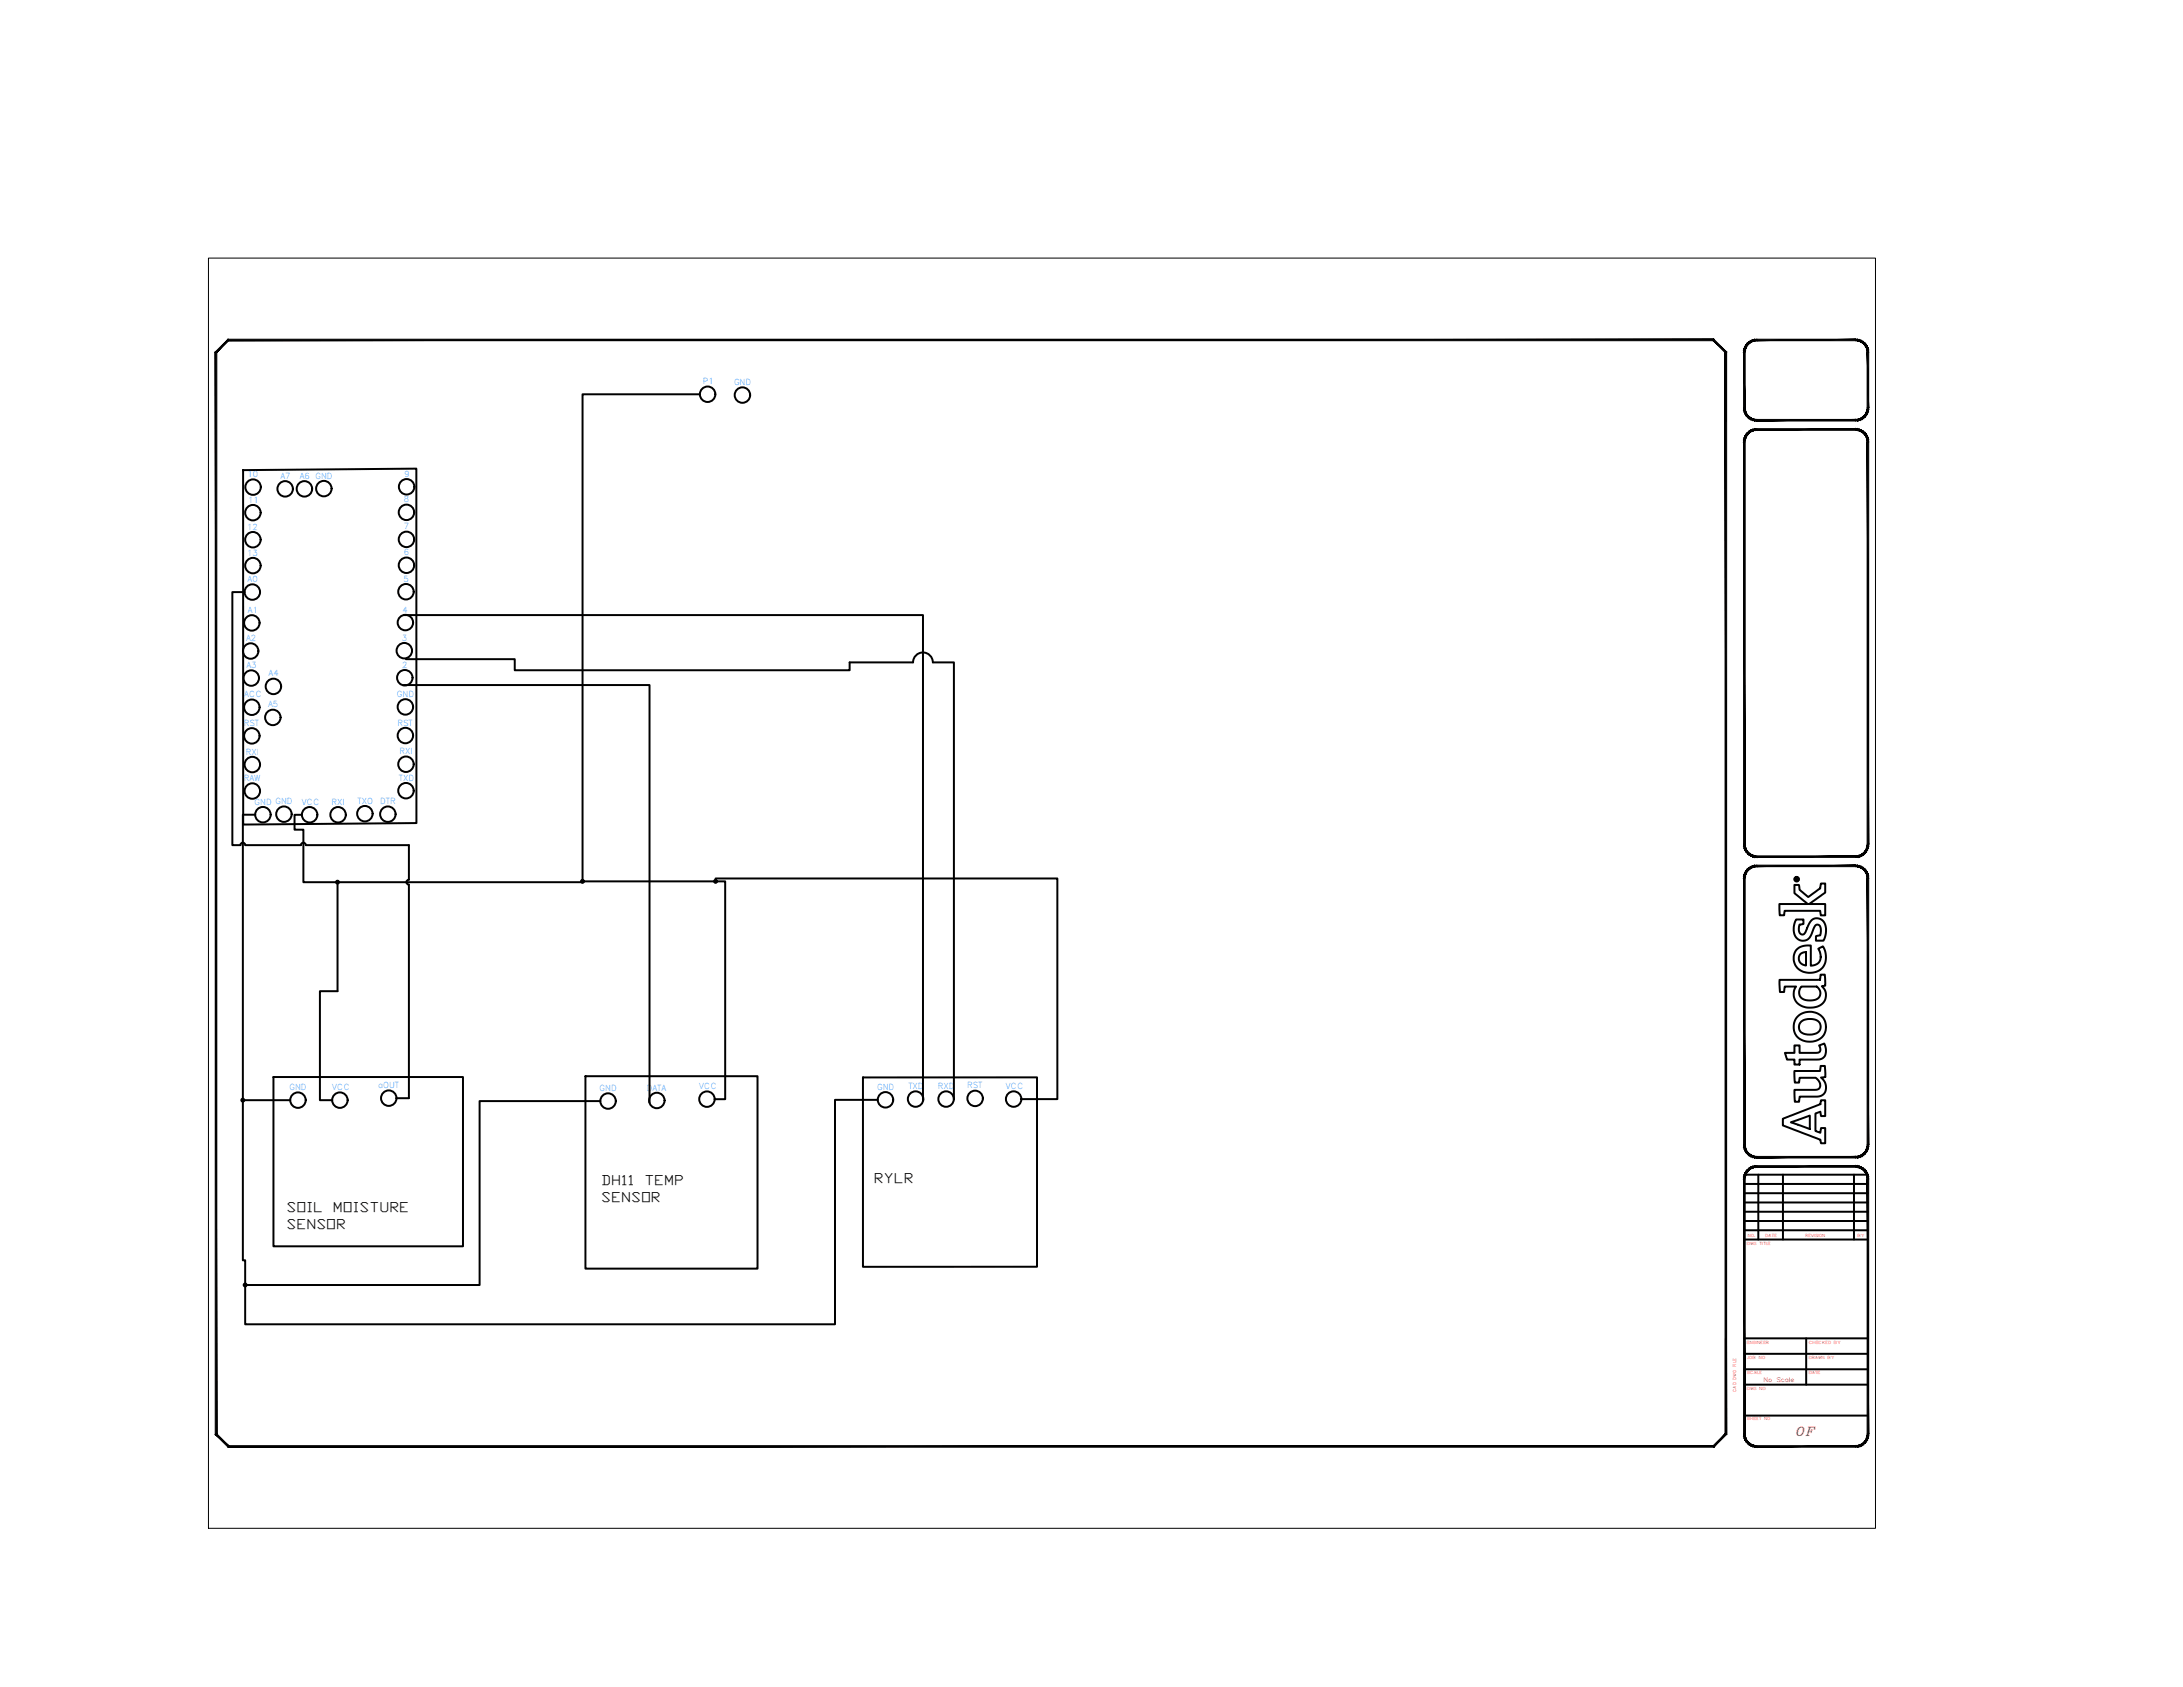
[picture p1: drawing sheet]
<svg xmlns="http://www.w3.org/2000/svg" width="279mm" height="216mm" viewBox="0 0 279 216" stroke-linecap="round" stroke-linejoin="round" font-family="sans-serif">
<defs><g id="words">
<g font-size="1.8">
<text x="36.7" y="155.2">SOIL</text>
<text x="42.6" y="155.2">MOISTURE</text>
<text x="77" y="151.7">DH11</text>
<text x="77" y="153.8">SENSOR</text>
<text x="82.5" y="151.7">TEMP</text>
<text x="111.8" y="151.4">RYLR</text>
<text x="36.7" y="157.3">SENSOR</text>
</g>
<text font-size="1.6" fill="#f00" x="229.9" y="183.8">OF</text>
<g font-size="1.1" fill="#007fff">
<text x="90" y="49.2">P1</text>
<text x="93.9" y="49.3">GND</text>
<text x="31.7" y="61.1">10</text>
<text x="31.8" y="64.3">11</text>
<text x="35.9" y="61.3">A7</text>
<text x="38.4" y="61.3">A6 GND</text>
<text x="51.7" y="64.3">8</text>
<text x="51.7" y="61">9</text>
<text x="31.6" y="71.1">13</text>
<text x="31.6" y="67.8">12</text>
<text x="51.7" y="71.1">6</text>
<text x="51.7" y="67.8">7</text>
<text x="31.7" y="74.5">A0</text>
<text x="51.6" y="74.5">5</text>
<text x="31.5" y="82">A2</text>
<text x="31.7" y="78.4">A1</text>
<text x="51.4" y="82">3</text>
<text x="51.5" y="78.4">4</text>
<text x="31.3" y="89.2">ACC</text>
<text x="31.5" y="85.5">A3</text>
<text x="34.4" y="86.6">A4</text>
<text x="50.8" y="89.2">GND</text>
<text x="51.5" y="85.5">2</text>
<text x="31.2" y="92.9">RST</text>
<text x="34.3" y="90.5">A5</text>
<text x="50.9" y="92.9">RST</text>
<text x="31.2" y="100">RAW</text>
<text x="31.5" y="96.6">RXI</text>
<text x="51" y="99.9">TXD</text>
<text x="51.1" y="96.5">RXI</text>
<text x="32.6" y="103">GND GND</text>
<text x="38.7" y="103">VCC</text>
<text x="42.4" y="103">RXI</text>
<text x="45.8" y="102.9">TXO</text>
<text x="48.7" y="102.9">DTR</text>
<text x="37.1" y="139.5">GND</text>
<text x="42.5" y="139.5">VCC</text>
<text x="48.4" y="139.3">aOUT</text>
<text x="76.8" y="139.6">GND</text>
<text x="82.8" y="139.6">DATA</text>
<text x="89.5" y="139.4">VCC</text>
<text x="112.3" y="139.5">GND</text>
<text x="116.3" y="139.4">TXD</text>
<text x="120" y="139.4">RXD</text>
<text x="123.8" y="139.3">RST</text>
<text x="128.8" y="139.4">VCC</text>
</g>
<text font-size=".8" fill="#f00" x="225.7" y="176.8">No Scale</text>
<g font-size=".5" fill="#f00">
<text x="223.6" y="159.3">DWG TITLE</text>
<text x="223.7" y="158.3">NO.</text>
<text x="225.9" y="158.3">DATE</text>
<text x="231" y="158.3">REVISION</text>
<text x="237.7" y="158.3">BY</text>
<text x="223.6" y="172">ENGINEER</text>
<text x="223.6" y="173.9">JOB NO</text>
<text x="231.5" y="172">CHECKED BY</text>
<text x="231.5" y="173.9">DRAWN BY</text>
<text x="222.2" y="178.2" transform="rotate(-90 222.2 178.2)">CAD DWG FILE</text>
<text x="223.6" y="177.9">DWG NO</text>
<text x="223.6" y="175.8">SCALE</text>
<text x="231.5" y="175.8">DATE</text>
<text x="223.6" y="181.8">SHEET NO</text>
</g>
</g></defs>
<!-- layer: TITLE -->
<g fill="#000" stroke="#000" stroke-width=".13">
<path d="M223.2 52.2h.2l-.2 .3zM223.4 52.2l-.2 .3 .2-.1zM223.2 52.5l.2-.1-.2 .3zM223.4 52.4l-.2 .3h.2zM223.2 52.7h.2v.3zM223.4 52.7v.3l.1-.1zM223.4 53l.1-.1v.3zM223.5 52.9v.3l.1-.1zM223.5 53.2l.1-.1 .1 .3zM223.6 53.1l.1 .3 .1-.2zM223.8 53.2l.1 .4-.2-.2zM223.8 53.2l.1 .4 .1-.2zM224 53.4l.1 .3-.2-.1zM224 53.4l.1 .3 .1-.2zM224.2 53.5l.1 .3-.2-.1zM224.2 53.5l.1 .3 .1-.2zM224.4 53.6l.2 .3-.3-.1zM224.4 53.6l.2 .3v-.2zM224.6 53.7l.2 .2h-.2zM224.6 53.7l.2 .2v-.2z"/>
<path d="M223.2 45.1l.2 7.1v-7.1zM223.2 45.1l.2 7.1h-.2z"/>
<path d="M223.2 56.5l.2 51.6v-51.6zM223.2 56.5l.2 51.6h-.2z"/>
<path d="M224.6 43.4h.2v.2zM224.6 43.4v.2h.2zM224.3 43.5l.3-.1v.2zM224.3 43.5l.1 .2 .2-.1zM224.1 43.6l.2-.1 .1 .2zM224.1 43.6l.1 .2 .2-.1zM223.9 43.7l.2-.1 .1 .2zM223.9 43.7l.1 .2 .2-.1zM223.7 43.9l.2-.2 .1 .2zM223.7 43.9l.1 .1 .2-.1zM223.7 43.9l.1 .1-.3 .1zM223.5 44.1l.1 .1 .2-.2zM223.5 44.1l.1 .1-.2 .1zM223.4 44.3l.1 .1 .1-.2zM223.4 44.3l.1 .1-.3 .2zM223.2 44.6h.2l.1-.2zM223.2 44.6h.2l-.2 .2zM223.2 44.8l.2 .1v-.3zM223.2 44.8l.2 .1-.2 .2zM223.4 44.9l-.2 .2h.2z"/>
<path d="M224.6 54.9h.2v.2zM224.6 54.9v.2h.2zM224.3 54.9h.3v.2zM224.3 54.9l.1 .2h.2zM224.1 55.1l.2-.2 .1 .2zM224.1 55.1l.1 .1 .2-.1zM223.9 55.2l.2-.1 .1 .1zM223.9 55.2l.1 .2 .2-.2zM223.7 55.4l.2-.2 .1 .2zM223.7 55.4l.1 .1 .2-.1zM223.7 55.4l.1 .1-.3 .1zM223.5 55.6l.1 .1 .2-.2zM223.5 55.6l.1 .1-.2 .1zM223.4 55.8l.1 .1 .1-.2zM223.4 55.8l.1 .1-.3 .1zM223.2 56l.2 .1 .1-.2zM223.2 56l.2 .1-.2 .2zM223.2 56.3h.2v-.2zM223.2 56.3h.2l-.2 .2zM223.4 56.3l-.2 .2h.2z"/>
<path d="M237.5 53.7l.3 .2h-.3zM237.5 53.7l.3 .2-.1-.2zM237.7 53.7l.3 .1-.2 .1zM237.7 53.7l.3 .1-.1-.2zM237.9 53.6l.4 .1-.3 .1zM237.9 53.6l.4 .1-.1-.2zM238.2 53.5l.3 .1-.2 .1zM238.2 53.5l.3 .1-.1-.2zM238.4 53.4h.3l-.2 .2zM238.4 53.4h.3l-.2-.2zM238.5 53.2h.3l-.1 .2zM238.7 53.1l-.2 .1h.3zM238.7 53.1l.3-.1-.2 .2zM238.8 52.9l-.1 .2 .3-.1zM238.8 52.9l.3-.2-.1 .3zM238.9 52.7l-.1 .2 .3-.2zM238.9 52.7l.3-.2-.1 .2zM239 52.4l-.1 .3 .3-.2zM239.2 52.2v.3l-.2-.1zM239 52.2v.2l.2-.2z"/>
<path d="M224.8 55.1h12.7v-.2zM224.8 54.9h12.7l-12.7 .2z"/>
<path d="M224.8 53.9h12.7v-.2zM224.8 53.7h12.7l-12.7 .2z"/>
<path d="M224.8 43.6h12.7v-.2zM224.8 43.4h12.7l-12.7 .2z"/>
<path d="M239.2 44.8v.3h-.2zM239 44.9v.2l.2-.3zM239.1 44.6l.1 .2-.2 .1zM238.9 44.6l.1 .3 .1-.3zM239 44.3l.1 .3h-.2zM238.8 44.4l.1 .2 .1-.3zM238.8 44.1l.2 .2-.2 .1zM238.7 44.2l.1 .2v-.3zM238.7 43.9l.1 .2-.1 .1zM238.7 43.9l-.2 .1 .2 .2zM238.5 43.7l.2 .2-.2 .1zM238.5 43.7l-.1 .2 .1 .1zM238.3 43.6l.2 .1-.1 .2zM238.3 43.6l-.1 .2 .2 .1zM238 43.5l.3 .1-.1 .2zM238 43.5l-.1 .2 .3 .1zM237.8 43.4l.2 .1-.1 .2zM237.8 43.4l-.1 .2 .2 .1zM237.5 43.4h.3l-.1 .2zM237.5 43.4v.2h.2z"/>
<path d="M239.2 56.3v.2h-.2zM239 56.3v.2l.2-.2zM239.1 56l.1 .3h-.2zM238.9 56.1l.1 .2 .1-.3zM239 55.8l.1 .2-.2 .1zM238.8 55.9l.1 .2 .1-.3zM238.8 55.6l.2 .2-.2 .1zM238.7 55.7l.1 .2v-.3zM238.7 55.4l.1 .2-.1 .1zM238.7 55.4l-.2 .1 .2 .2zM238.5 55.2l.2 .2-.2 .1zM238.5 55.2l-.1 .2 .1 .1zM238.3 55.1l.2 .1-.1 .2zM238.3 55.1l-.1 .1 .2 .2zM238 54.9l.3 .2-.1 .1zM238 54.9l-.1 .2 .3 .1zM237.8 54.9h.2l-.1 .2zM237.8 54.9l-.1 .2h.2zM237.5 54.9h.3l-.1 .2zM237.5 54.9v.2h.2z"/>
<path d="M239 45.1l.2 7.1v-7.1zM239 45.1l.2 7.1h-.2z"/>
<path d="M239 56.5l.2 51.6v-51.6zM239 56.5l.2 51.6h-.2z"/>
<path d="M223.2 108.1h.2l-.2 .2zM223.4 108.1l-.2 .2h.2zM223.2 108.3h.2l-.2 .3zM223.4 108.3l-.2 .3 .2-.1zM223.2 108.6l.2-.1v.3zM223.4 108.5v.3l.1-.1zM223.4 108.8l.1-.1v.3zM223.5 108.7v.3l.1-.1zM223.5 109l.1-.1 .1 .3zM223.6 108.9l.1 .3 .1-.1zM223.7 109.2l.1-.1 .1 .3zM223.8 109.1l.1 .3 .1-.1zM224 109.3l.1 .2-.2-.1zM224 109.3l.1 .2 .1-.1zM224.2 109.4l.1 .3-.2-.2zM224.2 109.4l.1 .3 .1-.2zM224.4 109.5l.2 .2h-.3zM224.4 109.5l.2 .2v-.2zM224.6 109.5l.2 .2h-.2zM224.6 109.5l.2 .2v-.2z"/>
<path d="M223.2 112.4l.2 34.1v-34.1zM223.2 112.4l.2 34.1h-.2z"/>
<path d="M224.6 110.7h.2v.2zM224.6 110.7v.2h.2zM224.3 110.8l.3-.1v.2zM224.3 110.8l.1 .2 .2-.1zM224.1 110.9l.2-.1 .1 .2zM224.1 110.9l.1 .2 .2-.1zM223.9 111l.2-.1 .1 .2zM223.9 111l.1 .2 .2-.1zM223.7 111.2l.2-.2 .1 .2zM223.7 111.2l.1 .1 .2-.1zM223.7 111.2l.1 .1-.3 .1zM223.5 111.4l.1 .1 .2-.2zM223.5 111.4l.1 .1-.2 .1zM223.4 111.6l.1 .1 .1-.2zM223.4 111.6l.1 .1-.3 .2zM223.2 111.9h.2l.1-.2zM223.2 111.9h.2l-.2 .2zM223.2 112.1l.2 .1v-.3zM223.2 112.1l.2 .1-.2 .2zM223.4 112.2l-.2 .2h.2z"/>
<path d="M224.8 110.7v.2l12.7-.2zM224.8 110.9l12.7-.2v.2z"/>
<path d="M224.8 109.5v.2l12.7-.2zM224.8 109.7l12.7-.2v.2z"/>
<path d="M237.5 109.5l.3 .2h-.3zM237.5 109.5l.3 .2-.1-.2zM237.7 109.5l.3 .2h-.2zM237.7 109.5l.3 .2-.1-.2zM237.9 109.5h.4l-.3 .2zM237.9 109.5h.4l-.1-.1zM238.2 109.4h.3l-.2 .1zM238.2 109.4h.3l-.1-.1zM238.4 109.3l.3-.1-.2 .2zM238.4 109.3l.3-.1-.2-.1zM238.5 109.1l.3-.1-.1 .2zM238.7 108.9l-.2 .2 .3-.1zM238.7 108.9l.3-.1-.2 .2zM238.8 108.7l-.1 .2 .3-.1zM238.8 108.7l.3-.1-.1 .2zM238.9 108.5l-.1 .2 .3-.1zM238.9 108.5l.3-.2-.1 .3zM239 108.3l-.1 .2 .3-.2zM239.2 108.1v.2h-.2zM239 108.1v.2l.2-.2z"/>
<path d="M239.2 112.1v.3h-.2zM239 112.2v.2l.2-.3zM239.1 111.9l.1 .2-.2 .1zM238.9 111.9l.1 .3 .1-.3zM239 111.6l.1 .3h-.2zM238.8 111.7l.1 .2 .1-.3zM238.8 111.4l.2 .2-.2 .1zM238.7 111.5l.1 .2v-.3zM238.7 111.2l.1 .2-.1 .1zM238.7 111.2l-.2 .1 .2 .2zM238.5 111l.2 .2-.2 .1zM238.5 111l-.1 .2 .1 .1zM238.3 110.9l.2 .1-.1 .2zM238.3 110.9l-.1 .2 .2 .1zM238 110.8l.3 .1-.1 .2zM238 110.8l-.1 .2 .3 .1zM237.8 110.7l.2 .1-.1 .2zM237.8 110.7l-.1 .2 .2 .1zM237.5 110.7h.3l-.1 .2zM237.5 110.7v.2h.2z"/>
<path d="M239 112.4l.2 34.1v-34.1zM239 112.4l.2 34.1h-.2z"/>
<path d="M223.2 146.5h.2l-.2 .3zM223.4 146.5l-.2 .3 .2-.1zM223.2 146.8l.2-.1-.2 .3zM223.4 146.7l-.2 .3h.2zM223.2 147h.2v.3zM223.4 147v.3l.1-.1zM223.4 147.3l.1-.1v.3zM223.5 147.2v.3l.1-.1zM223.5 147.5l.1-.1 .1 .3zM223.6 147.4l.1 .3 .1-.1zM223.7 147.7l.1-.1 .1 .3zM223.8 147.6l.1 .3 .1-.2zM224 147.7l.1 .3-.2-.1zM224 147.7l.1 .3 .1-.2zM224.2 147.8l.1 .3-.2-.1zM224.2 147.8l.1 .3 .1-.2zM224.4 147.9l.2 .3-.3-.1zM224.4 147.9l.2 .3v-.2zM224.6 148l.2 .2h-.2zM224.6 148l.2 .2v-.2z"/>
<path d="M223.2 150.9l.2 32.6v-32.6zM223.2 150.9l.2 32.6h-.2z"/>
<path d="M224.6 149.2h.2v.2zM224.6 149.2v.2h.2zM224.3 149.3l.3-.1v.2zM224.3 149.3l.1 .2 .2-.1zM224.1 149.4l.2-.1 .1 .2zM224.1 149.4l.1 .1h.2zM223.9 149.5l.2-.1 .1 .1zM223.9 149.5l.1 .2 .2-.2zM223.7 149.7l.2-.2 .1 .2zM223.7 149.7l.1 .1 .2-.1zM223.7 149.7l.1 .1-.3 .1zM223.5 149.9l.1 .1 .2-.2zM223.5 149.9l.1 .1-.2 .1zM223.4 150.1l.1 .1 .1-.2zM223.4 150.1l.1 .1-.3 .1zM223.2 150.3l.2 .1 .1-.2zM223.2 150.3l.2 .1-.2 .2zM223.2 150.6h.2v-.2zM223.2 150.6h.2l-.2 .3zM223.4 150.6l-.2 .3h.2z"/>
<path d="M224.8 149.2v.2l12.7-.2zM224.8 149.4l12.7-.2v.2z"/>
<path d="M224.8 148v.2l12.7-.2zM224.8 148.2l12.7-.2v.2z"/>
<path d="M237.5 148l.3 .2h-.3zM237.5 148l.3 .2-.1-.2zM237.7 148l.3 .1-.2 .1zM237.7 148l.3 .1-.1-.2zM237.9 147.9l.4 .1-.3 .1zM237.9 147.9l.4 .1-.1-.2zM238.2 147.8l.3 .1-.2 .1zM238.2 147.8l.3 .1-.1-.2zM238.4 147.7h.3l-.2 .2zM238.4 147.7h.3l-.2-.1zM238.5 147.6l.3-.1-.1 .2zM238.7 147.4l-.2 .2 .3-.1zM238.7 147.4l.3-.1-.2 .2zM238.8 147.2l-.1 .2 .3-.1zM238.8 147.2l.3-.2-.1 .3zM238.9 147l-.1 .2 .3-.2zM238.9 147l.3-.2-.1 .2zM239 146.7l-.1 .3 .3-.2zM239.2 146.5v.3l-.2-.1zM239 146.5v.2l.2-.2z"/>
<path d="M239.2 150.6v.3h-.2zM239 150.6v.3l.2-.3zM239.1 150.3l.1 .3h-.2zM238.9 150.4l.1 .2 .1-.3zM239 150.1l.1 .2-.2 .1zM238.8 150.2l.1 .2 .1-.3zM238.8 149.9l.2 .2-.2 .1zM238.7 150l.1 .2v-.3zM238.7 149.7l.1 .2-.1 .1zM238.7 149.7l-.2 .1 .2 .2zM238.5 149.5l.2 .2-.2 .1zM238.5 149.5l-.1 .2 .1 .1zM238.3 149.4l.2 .1-.1 .2zM238.3 149.4l-.1 .1 .2 .2zM238 149.3l.3 .1-.1 .1zM238 149.3l-.1 .2h.3zM237.8 149.2l.2 .1-.1 .2zM237.8 149.2l-.1 .2 .2 .1zM237.5 149.2h.3l-.1 .2zM237.5 149.2v.2h.2z"/>
<path d="M239 150.9l.2 32.6v-32.6zM239 150.9l.2 32.6h-.2z"/>
<path d="M220.8 45.1v138.4l.2 .1zM220.8 45.1l.2-.1v138.6zM219.3 43.6l1.5 1.5 .2-.1zM219.4 43.4l1.6 1.6-1.7-1.4zM29.3 43.6h190l.1-.2zM29.2 43.4h190.2l-190.1 .2zM29.2 43.4l-1.5 1.7 1.6-1.5zM27.5 45l1.7-1.6-1.5 1.7zM27.5 45l.2 138.5v-138.4zM27.5 45l.2 138.5-.2 .1zM27.5 183.6l1.8 1.4-1.6-1.5zM27.5 183.6l1.8 1.4-.1 .2zM29.3 185l-.1 .2 190.1-.2zM29.2 185.2l190.1-.2 .1 .2zM219.3 185l.1 .2 1.4-1.7zM220.8 183.5l.2 .1-1.6 1.6z"/>
<path d="M223.2 183.5h.2l-.2 .3zM223.4 183.5l-.2 .3h.2zM223.2 183.8h.2l-.2 .3zM223.4 183.8l-.2 .3 .2-.1zM223.2 184.1l.2-.1v.3zM223.4 184v.3l.1-.1zM223.4 184.3l.1-.1v.3zM223.5 184.2v.3l.1-.1zM223.5 184.5l.1-.1 .1 .3zM223.6 184.4l.1 .3 .1-.1zM223.7 184.7l.1-.1 .1 .3zM223.8 184.6l.1 .3 .1-.2zM224 184.7l.1 .3-.2-.1zM224 184.7l.1 .3 .1-.1zM224.2 184.9l.1 .2-.2-.1zM224.2 184.9l.1 .2 .1-.2zM224.4 184.9l.2 .3-.3-.1zM224.4 184.9l.2 .3v-.2zM224.6 185l.2 .2h-.2zM224.6 185l.2 .2v-.2z"/>
<path d="M224.8 185v.2l12.7-.2zM224.8 185.2l12.7-.2v.2z"/>
<path d="M237.5 185l.3 .2h-.3zM237.5 185l.3 .2-.1-.2zM237.7 185l.3 .1-.2 .1zM237.7 185l.3 .1-.1-.2zM237.9 184.9l.4 .1-.3 .1zM237.9 184.9l.4 .1-.1-.1zM238.2 184.9h.3l-.2 .1zM238.2 184.9h.3l-.1-.2zM238.4 184.7h.3l-.2 .2zM238.4 184.7h.3l-.2-.1zM238.5 184.6l.3-.1-.1 .2zM238.7 184.4l-.2 .2 .3-.1zM238.7 184.4l.3-.1-.2 .2zM238.8 184.2l-.1 .2 .3-.1zM238.8 184.2l.3-.1-.1 .2zM238.9 184l-.1 .2 .3-.1zM238.9 184l.3-.2-.1 .3zM239 183.8l-.1 .2 .3-.2zM239.2 183.5v.3h-.2zM239 183.5v.3l.2-.3z"/>
</g>
<g fill="none" stroke="#000" stroke-width=".25">
<path d="M220.9 45.1v8.8M223.3 158.6h15.8M223.3 150.3h15.8M223.3 151.5h15.8M223.3 152.7h15.8M223.3 153.9h15.8M223.3 155.1h15.8M223.3 156.3h15.8M223.3 157.4h15.8M225 150.3v8.3M228.2 150.3v8.3M237.3 150.3v8.3"/>
<path d="M220.9 171.3v12.2M223.3 171.3h15.8M223.3 173.3h15.8M223.3 175.2h15.8M223.3 177.2h15.8M231.2 171.3v5.9M223.3 181.2h15.8"/>
</g>
<!-- layer: 0 -->
<g fill="none" stroke="#000" stroke-width=".25">
<path d="M31.1 60.2l22.2-.2v45.3l-22.2 .2zM229.7 113.3h.5l.1 .1a.6 .6 0 0 0 .4 .8l.7 .6 1.1-.8a.83 .83 0 0 0 .6-.9h.5v.8a.41 .41 0 0 1-.4 .6l-1.6 1.2h2v1.4h-.6v-.5h-4.6l-.1 .5h-.5l-.1-1.4h3.7l-1.7-1.4zM229.9 117.7h.9v.6a.44 .44 0 0 0-.5 .1 .44 .44 0 0 0-.1 .5 .48 .48 0 0 0 .2 .6 .48 .48 0 0 0 .6-.1l.1-.2a2.31 2.31 0 0 1 1.1-1.6 1.24 1.24 0 0 1 1.5 1.4v.4a1.11 1.11 0 0 1-.4 1h-.9v-.6l.6-.1 .1-.6a.56 .56 0 0 0-.6-.7 1.36 1.36 0 0 0-.6 .9 1.21 1.21 0 0 1-1.4 1.1 1.21 1.21 0 0 1-.9-1.5l.1-.7zM35 137.8h24.3v21.7h-24.3zM74.9 137.7h22.1v24.7h-22.1zM110.4 137.9h22.3v24.2h-22.3zM227.8 125.4h5.1l.1-.7h.6v1.4l-.4 .1a1.57 1.57 0 0 1 .4 1.8 1.57 1.57 0 0 1-1.6 .9 1.9 1.9 0 0 1-2.4-1.7v-.5l.3-.4h-1.5l-.1 .7h-.5zM228.5 134.7h1.2v-.9h.6v.9h1.9a.57 .57 0 0 0 .7-.2 .57 .57 0 0 0-.1-.7l.7-.2a1.43 1.43 0 0 1-.4 1.9l-.5 .1h-2.3v.6h-.6v-.6h-1zM229.7 137.1h3.2l.1-.7h.6v1.4l-.5 .1a1.39 1.39 0 0 1 0 2.3l-.5 .1h-2.3v.7l-.6-.1a2.74 2.74 0 0 1 0-1.4h2.4a.68 .68 0 0 0 .8-.3 .68 .68 0 0 0-.1-.9 .72 .72 0 0 0-1-.4h-1.5v.6h-.6zM229.9 121.6a1.91 1.91 0 0 1 1.9-.5v2.4a1.11 1.11 0 0 0 1-.4 1.11 1.11 0 0 0 .2-1.1l-.3-.6 .6-.3a2.11 2.11 0 0 1-.8 3.3 2.11 2.11 0 0 1-2.9-1.6v-.6zM230.1 130.1a2.17 2.17 0 0 1 3.5 .8 2 2 0 0 1-2.7 2.3 1.88 1.88 0 0 1-.8-3.1zM230.4 122.1l.4-.2 .4-.1v1.7a.85 .85 0 0 1-.9-.5 .85 .85 0 0 1 .1-.9z"/>
<path d="M230.5 126.3h1.6a.82 .82 0 0 1 .8 .3 .82 .82 0 0 1 0 .9 1.76 1.76 0 0 1-2.5 0l-.1-.6zM230.6 130.7a1.67 1.67 0 0 1 2.4 .4 1.01 1.01 0 0 1-1.1 1.3 1.39 1.39 0 0 1-1.6-.6 .98 .98 0 0 1 .3-1.1zM228.2 143.2l4.3-1.7a.48 .48 0 0 0 .6-.6l.5-.1v2h-.5l-.1-.5-.6 .2v2a.24 .24 0 0 0 0 .3 .24 .24 0 0 0 .3 .1l.3 .1 .1-.6h.5v1.5a.32 .32 0 0 1-.1 .4 .32 .32 0 0 1-.5-.2v-.2l-4.8-1.9zM229.2 143.6l2.4-.8v1.7z"/>
</g>
<!-- layer: LAYER_1 -->
<g fill="none" stroke="#000" stroke-width=".25">
<path d="M229.8 112.4l.2 .1 .1-.1-.1 .2h.1h-.3z"/>
<circle cx="229.9" cy="112.5" r=".06"/>
<circle cx="229.9" cy="112.5" r=".29"/>
<circle cx="230" cy="112.5" r=".25"/>
</g>
<!-- layer: SYMS -->
<g fill="none" stroke="#000" stroke-width=".25">
<circle cx="90.6" cy="50.5" r=".99"/>
<circle cx="95" cy="50.6" r=".99"/>
<circle cx="32.2" cy="79.7" r=".99"/>
<circle cx="32.3" cy="75.8" r=".99"/>
<circle cx="32.4" cy="69.1" r=".99"/>
<circle cx="32.4" cy="72.4" r=".99"/>
<circle cx="32.4" cy="65.6" r=".99"/>
<circle cx="32.4" cy="62.3" r=".99"/>
<circle cx="36.5" cy="62.6" r=".99"/>
<circle cx="39" cy="62.6" r=".99"/>
<circle cx="41.4" cy="62.5" r=".99"/>
<circle cx="51.9" cy="79.7" r=".99"/>
<circle cx="52" cy="75.7" r=".99"/>
<circle cx="52" cy="69" r=".99"/>
<circle cx="52" cy="72.3" r=".99"/>
<circle cx="52" cy="65.6" r=".99"/>
<circle cx="52" cy="62.3" r=".99"/>
<circle cx="32.1" cy="83.3" r=".99"/>
<circle cx="32.2" cy="86.8" r=".99"/>
<circle cx="32.2" cy="90.5" r=".99"/>
<circle cx="32.2" cy="94.2" r=".99"/>
<circle cx="32.3" cy="97.8" r=".99"/>
<circle cx="34.9" cy="91.8" r=".99"/>
<circle cx="35" cy="87.8" r=".99"/>
<circle cx="51.7" cy="83.3" r=".99"/>
<circle cx="51.8" cy="86.7" r=".99"/>
<circle cx="51.9" cy="94.1" r=".99"/>
<circle cx="51.9" cy="90.5" r=".99"/>
<circle cx="52" cy="97.8" r=".99"/>
<circle cx="32.3" cy="101.2" r=".99"/>
<circle cx="33.6" cy="104.3" r=".99"/>
<circle cx="36.3" cy="104.2" r=".99"/>
<circle cx="39.6" cy="104.3" r=".99"/>
<circle cx="43.2" cy="112.9" r=".06"/>
<circle cx="43.2" cy="112.9" r=".19"/>
<circle cx="43.2" cy="112.9" r=".12"/>
<circle cx="43.3" cy="104.3" r=".99"/>
<circle cx="46.7" cy="104.1" r=".99"/>
<circle cx="49.6" cy="104.2" r=".99"/>
<circle cx="52" cy="101.2" r=".99"/>
<circle cx="74.6" cy="112.8" r=".06"/>
<circle cx="74.6" cy="112.8" r=".19"/>
<circle cx="74.6" cy="112.8" r=".12"/>
<circle cx="91.6" cy="112.8" r=".06"/>
<circle cx="91.6" cy="112.8" r=".19"/>
<circle cx="91.6" cy="112.8" r=".12"/>
<circle cx="31.1" cy="140.8" r=".06"/>
<circle cx="31.1" cy="140.8" r=".19"/>
<circle cx="31.1" cy="140.8" r=".12"/>
<circle cx="38.1" cy="140.8" r=".99"/>
<circle cx="43.5" cy="140.8" r=".99"/>
<circle cx="49.8" cy="140.5" r=".99"/>
<circle cx="77.8" cy="140.9" r=".99"/>
<circle cx="84.1" cy="140.8" r=".99"/>
<circle cx="90.5" cy="140.7" r=".99"/>
<circle cx="113.3" cy="140.8" r=".99"/>
<circle cx="117.2" cy="140.7" r=".99"/>
<circle cx="121.1" cy="140.7" r=".99"/>
<circle cx="124.8" cy="140.6" r=".99"/>
<circle cx="129.7" cy="140.7" r=".99"/>
<circle cx="31.4" cy="164.4" r=".06"/>
<circle cx="31.4" cy="164.4" r=".19"/>
<circle cx="31.4" cy="164.4" r=".12"/>
</g>
<!-- layer: WIRES -->
<g fill="none" stroke="#000" stroke-width=".25">
<path d="M89.6 50.5h-15v62.4h-35.8v-6.7h-1.1v-1.9h.9M31.3 75.8h-1.6v32.4h1.1a.31 .31 0 0 1 .3-.4 .31 .31 0 0 1 .3 .4h7.1a.31 .31 0 0 1 .3-.4 .31 .31 0 0 1 .3 .4h13.2v4.4M51.7 78.7h66.4v62.1M51.7 87.7h31.4v53.4M52 84.4h13.9v1.4h42.8v-1h8.2a1.26 1.26 0 0 1 1.2-1.3 1.26 1.26 0 0 1 1.3 1.3M119.4 84.8h2.7v55.8M32.7 104.3h-1.6v36.5h6M43.2 112.9v14h-2.3v13.9h1.6M52.3 112.6a.31 .31 0 0 0-.3 .3 .31 .31 0 0 0 .3 .3M52.3 113.2v27.3h-1.6M74.6 112.8h18.2v27.9h-1.3M91.6 112.8v-.4h43.7v28.3h-4.6"/>
<path d="M31.1 140.8v20.5h.3v3.2h30v-23.6h15.4M112.4 140.8h-5.5v28.7h-75.5v-5"/>
</g>
<!-- layer: 0 -->
<path d="M26.7 33h213.3v162.6h-213.3z" fill="none" stroke="#000" stroke-width=".13"/>
<use href="#words"/>
</svg>
